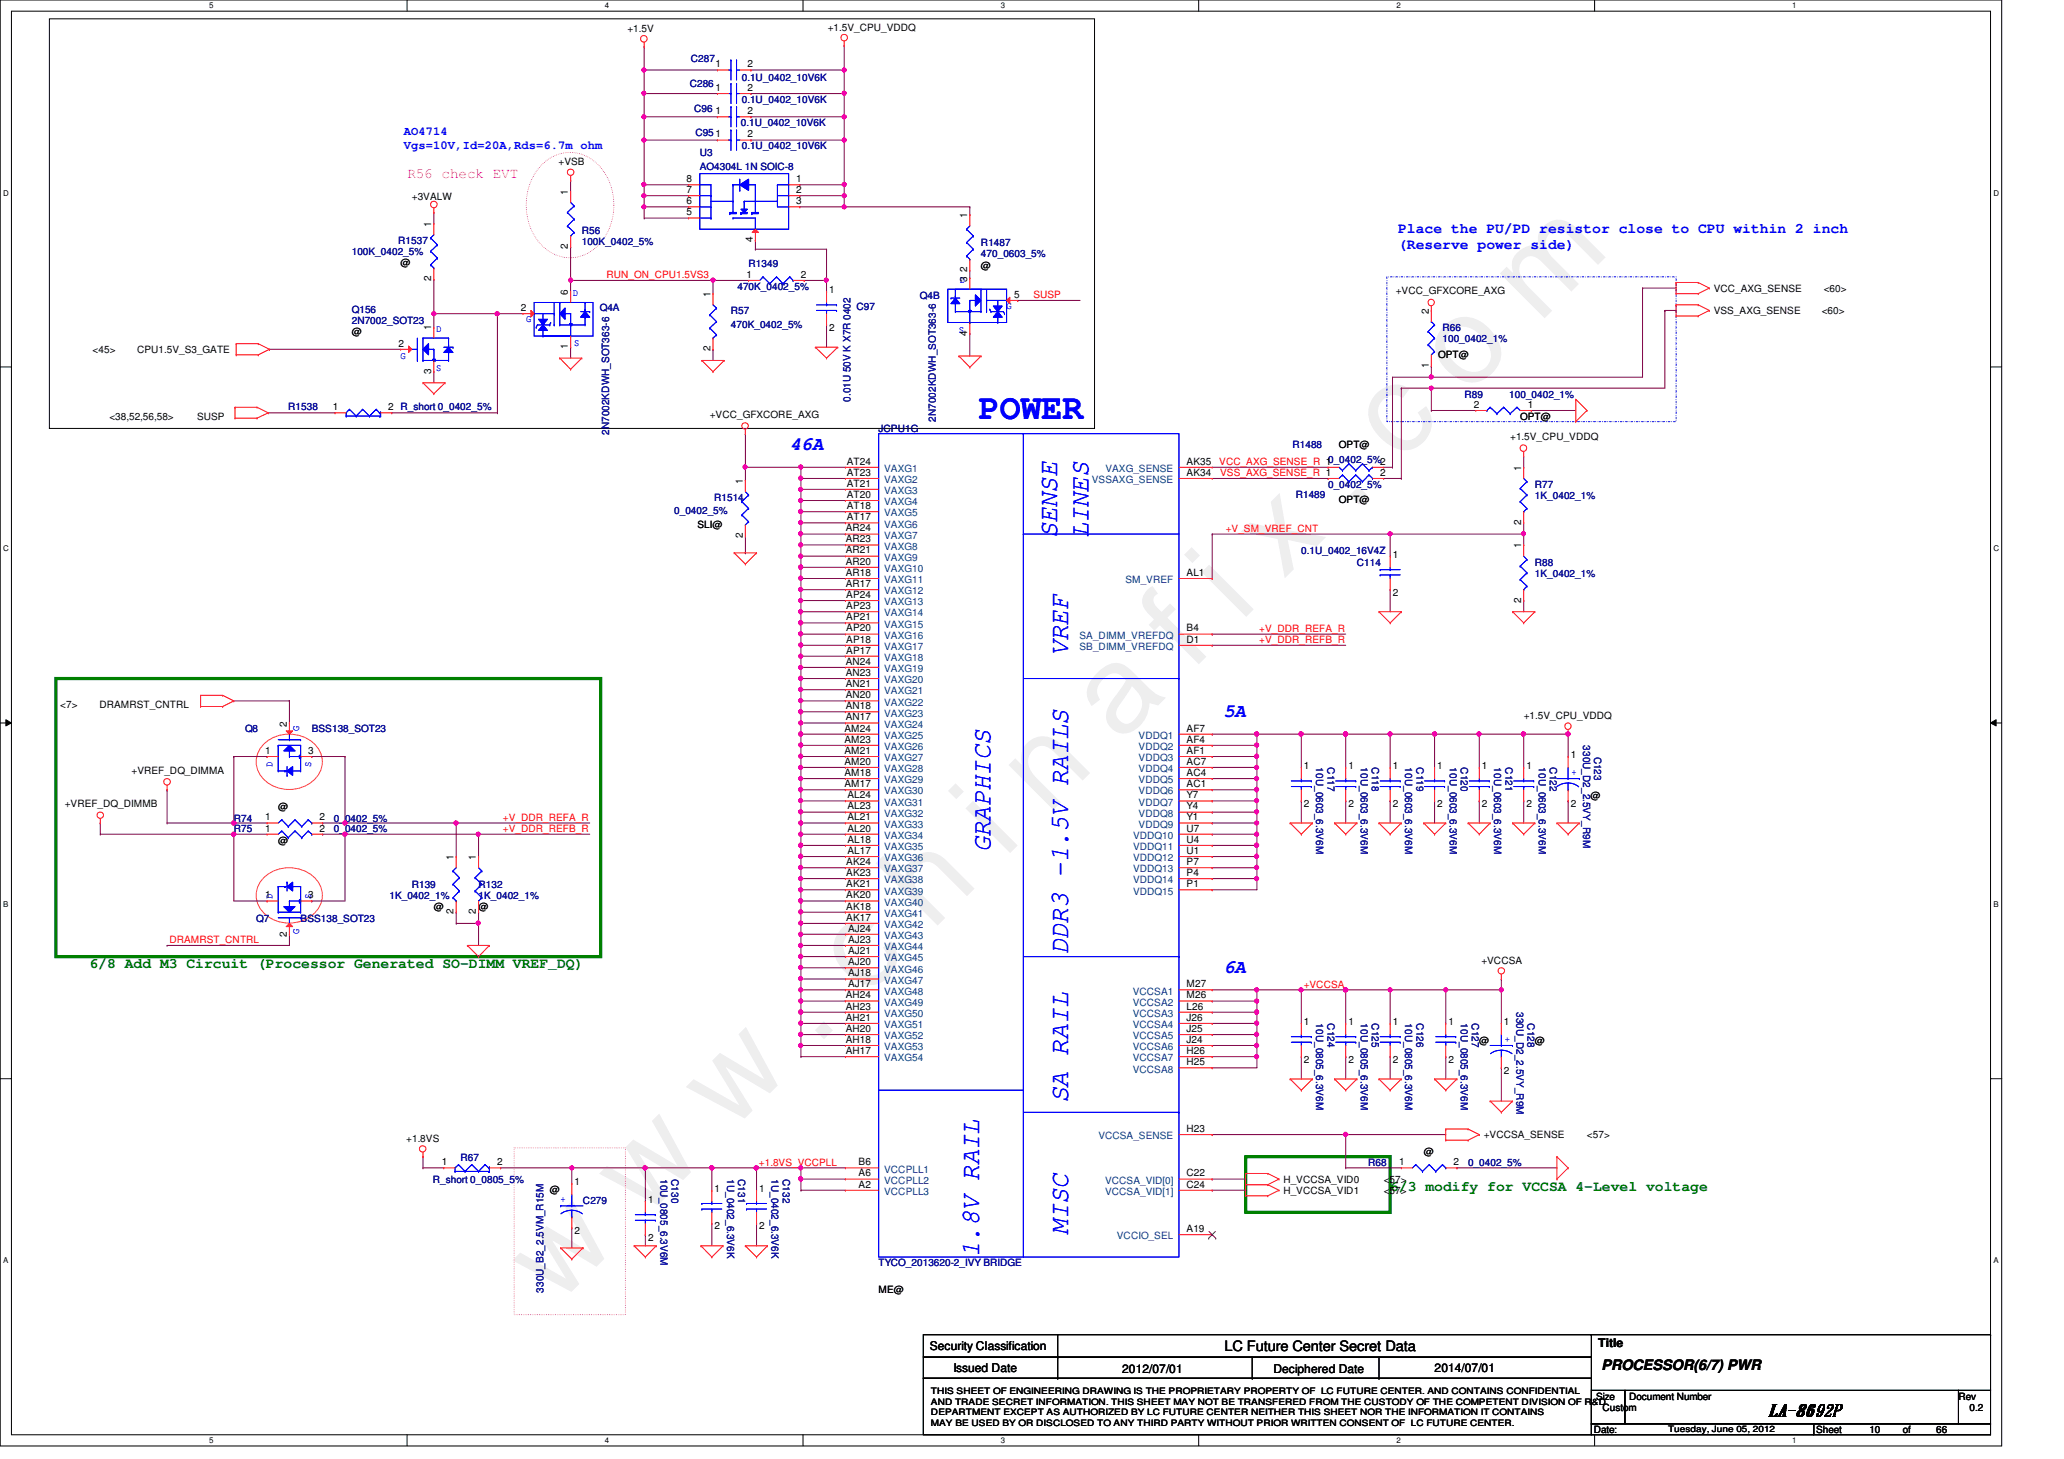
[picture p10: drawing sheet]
<svg xmlns="http://www.w3.org/2000/svg" width="297mm" height="210mm" viewBox="0 0 297 210" stroke-linecap="round" stroke-linejoin="round" font-family="sans-serif">
<defs><g id="words">
<text font-size="17.6" fill="#f0f" x="80.1" y="188" transform="rotate(-45 80.1 188)">w w w . c h i n a f i x . c o m</text>
<text font-size="5.1" fill="#00f" x="140.9" y="60.3">POWER</text>
<g font-size="3.8" fill="#00f">
<text x="152.1" y="77.5" transform="rotate(-90 152.1 77.5)">SENSE</text>
<text x="156.6" y="77.5" transform="rotate(-90 156.6 77.5)">LINES</text>
<text x="153.7" y="94.4" transform="rotate(-90 153.7 94.4)">VREF</text>
<text x="142.5" y="122.6" transform="rotate(-90 142.5 122.6)">GRAPHICS</text>
<text x="153.7" y="137.3" transform="rotate(-90 153.7 137.3)">DDR3 -1.5V RAILS</text>
<text x="153.7" y="158.7" transform="rotate(-90 153.7 158.7)">SA RAIL</text>
<text x="153.7" y="177.6" transform="rotate(-90 153.7 177.6)">MISC</text>
<text x="140.9" y="180.8" transform="rotate(-90 140.9 180.8)">1.8V RAIL</text>
</g>
<g font-size="2.7" fill="#00f">
<text x="113.7" y="64.7">46A</text>
<text x="176.1" y="103.2">5A</text>
<text x="176.1" y="140">6A</text>
</g>
<text font-size="2.5" x="254.5" y="203.7">LA-8692P</text>
<text font-size="2.1" fill="#f0f" x="58.6" y="25.6">R56 check EVT</text>
<g font-size="2.1" fill="#00f">
<text x="201.2" y="33.5">Place the PU/PD resistor close to CPU within 2 inch</text>
<text x="201.2" y="35.9">(Reserve power side)</text>
</g>
<g font-size="2.1" fill="#008000">
<text x="12.9" y="139.3">6/8 Add M3 Circuit (Processor Generated SO-DIMM VREF_DQ)</text>
<text x="200.1" y="171.3">6/3 modify for VCCSA 4-Level voltage</text>
</g>
<g font-size="2.1">
<text x="176.2" y="194.4">LC Future Center Secret Data</text>
<text x="230.5" y="197.1">PROCESSOR(6/7) PWR</text>
</g>
<g font-size="1.7" fill="#00f">
<text x="58.1" y="19.4">AO4714</text>
<text x="58.1" y="21.4">Vgs=10V,Id=20A,Rds=6.7m ohm</text>
</g>
<g font-size="1.7">
<text x="133.8" y="194.3">Security Classification</text>
<text x="137.2" y="197.3">Issued Date</text>
<text x="161.5" y="197.5">2012/07/01</text>
<text x="183.3" y="197.5">Deciphered Date</text>
<text x="206.5" y="197.3">2014/07/01</text>
<text x="230" y="193.8">Title</text>
</g>
<g font-size="1.4">
<text x="90.3" y="4.6">+1.5V</text>
<text x="119.1" y="4.4">+1.5V_CPU_VDDQ</text>
<text x="103" y="9.7">1</text>
<text x="107.6" y="9.7">2</text>
<text x="103" y="13.1">1</text>
<text x="103" y="16.4">1</text>
<text x="107.6" y="13.1">2</text>
<text x="107.6" y="16.4">2</text>
<text x="80.4" y="23.7">+VSB</text>
<text x="107.6" y="19.8">2</text>
<text x="59.3" y="28.7">+3VALW</text>
<text x="81.7" y="28" transform="rotate(-90 81.7 28)">1</text>
<text x="98.8" y="27.8">7</text>
<text x="98.8" y="26.2">8</text>
<text x="98.8" y="29.4">6</text>
<text x="114.6" y="26.2">1</text>
<text x="114.6" y="27.8">2</text>
<text x="114.6" y="29.4">3</text>
<text x="62.1" y="32.7" transform="rotate(-90 62.1 32.7)">1</text>
<text x="81.7" y="35.9" transform="rotate(-90 81.7 35.9)">2</text>
<text x="98.8" y="31">5</text>
<text x="108.3" y="34.9" transform="rotate(-90 108.3 34.9)">4</text>
<text x="139.2" y="31.4" transform="rotate(-90 139.2 31.4)">1</text>
<text x="57.7" y="38.3">@</text>
<text x="62.1" y="40.5" transform="rotate(-90 62.1 40.5)">2</text>
<text x="107.4" y="40">1</text>
<text x="115.2" y="40">2</text>
<text x="139.2" y="40.5" transform="rotate(-90 139.2 40.5)">3</text>
<text x="139.2" y="39.2" transform="rotate(-90 139.2 39.2)">2</text>
<text x="141.2" y="38.7">@</text>
<text x="246.6" y="42">VCC_AXG_SENSE</text>
<text x="262.5" y="42">&lt;60&gt;</text>
<text x="62.1" y="47.5" transform="rotate(-90 62.1 47.5)">1</text>
<text x="75" y="44.7">2</text>
<text x="81.7" y="42.4" transform="rotate(-90 81.7 42.4)">6</text>
<text x="102.2" y="42.8" transform="rotate(-90 102.2 42.8)">1</text>
<text x="119.3" y="42.1">1</text>
<text x="119.3" y="47.6">2</text>
<text x="146" y="42.8">5</text>
<text x="200.9" y="42.3">+VCC_GFXCORE_AXG</text>
<text x="205.6" y="45.2" transform="rotate(-90 205.6 45.2)">2</text>
<text x="246.6" y="45.2">VSS_AXG_SENSE</text>
<text x="262.2" y="45.2">&lt;60&gt;</text>
<text x="13.3" y="50.8">&lt;45&gt;</text>
<text x="19.7" y="50.8">CPU1.5V_S3_GATE</text>
<text x="50.6" y="48.3">@</text>
<text x="57.4" y="49.9">2</text>
<text x="62.1" y="53.8" transform="rotate(-90 62.1 53.8)">3</text>
<text x="81.7" y="50.2" transform="rotate(-90 81.7 50.2)">1</text>
<text x="102.2" y="50.5" transform="rotate(-90 102.2 50.5)">2</text>
<text x="139.2" y="48.3" transform="rotate(-90 139.2 48.3)">4</text>
<text x="205.6" y="53" transform="rotate(-90 205.6 53)">1</text>
<text x="207" y="51.4">OPT@</text>
<text x="47.9" y="59">1</text>
<text x="55.9" y="59">2 R_short 0_0402_5%</text>
<text x="212.1" y="58.7">2</text>
<text x="219.9" y="58.7">1</text>
<text x="15.7" y="60.4">&lt;38,52,56,58&gt;</text>
<text x="28.4" y="60.4">SUSP</text>
<text x="102.1" y="60.1">+VCC_GFXCORE_AXG</text>
<text x="192.7" y="64.4">OPT@</text>
<text x="217.3" y="63.3">+1.5V_CPU_VDDQ</text>
<text x="218.8" y="60.4">OPT@</text>
<text x="106.9" y="69.6" transform="rotate(-90 106.9 69.6)">1</text>
<text x="121.9" y="66.8">AT24</text>
<text x="121.9" y="68.5">AT23</text>
<text x="121.9" y="70">AT21</text>
<text x="121.9" y="71.6">AT20</text>
<text x="170.8" y="68.5">AK34</text>
<text x="170.8" y="66.8">AK35</text>
<text x="198.6" y="68.5">2</text>
<text x="218.9" y="67.7" transform="rotate(-90 218.9 67.7)">1</text>
<text x="100.4" y="75.9">SLI@</text>
<text x="106.9" y="77.4" transform="rotate(-90 106.9 77.4)">2</text>
<text x="121.7" y="76.5">AR24</text>
<text x="121.9" y="73.2">AT18</text>
<text x="121.9" y="74.8">AT17</text>
<text x="192.7" y="72.4">OPT@</text>
<text x="218.9" y="75.5" transform="rotate(-90 218.9 75.5)">2</text>
<text x="121.7" y="78">AR23</text>
<text x="121.7" y="79.6">AR21</text>
<text x="121.7" y="81.2">AR20</text>
<text x="121.7" y="82.8">AR18</text>
<text x="170.8" y="82.8">AL1</text>
<text x="200.4" y="80.2">1</text>
<text x="218.9" y="78.9" transform="rotate(-90 218.9 78.9)">1</text>
<text x="121.7" y="84.5">AR17</text>
<text x="121.8" y="86">AP24</text>
<text x="121.8" y="87.6">AP23</text>
<text x="121.8" y="89.2">AP21</text>
<text x="200.4" y="85.7">2</text>
<text x="218.9" y="86.7" transform="rotate(-90 218.9 86.7)">2</text>
<text x="121.7" y="95.6">AN24</text>
<text x="121.8" y="90.8">AP20</text>
<text x="121.8" y="92.5">AP18</text>
<text x="121.8" y="94">AP17</text>
<text x="170.8" y="90.8">B4</text>
<text x="170.8" y="92.5">D1</text>
<text x="8.7" y="101.9">&lt;7&gt;</text>
<text x="14.3" y="101.9">DRAMRST_CNTRL</text>
<text x="121.7" y="97.2">AN23</text>
<text x="121.7" y="98.8">AN21</text>
<text x="121.7" y="100.5">AN20</text>
<text x="41.3" y="104.5" transform="rotate(-90 41.3 104.5)">2</text>
<text x="121.5" y="105.2">AM24</text>
<text x="121.5" y="106.8">AM23</text>
<text x="121.7" y="102">AN18</text>
<text x="121.7" y="103.6">AN17</text>
<text x="170.8" y="105.2">AF7</text>
<text x="170.8" y="106.8">AF4</text>
<text x="219.3" y="103.5">+1.5V_CPU_VDDQ</text>
<text x="18.9" y="111.3">+VREF_DQ_DIMMA</text>
<text x="38.1" y="108.5">1</text>
<text x="44.4" y="108.5">3</text>
<text x="121.5" y="108.5">AM21</text>
<text x="121.5" y="110">AM20</text>
<text x="121.5" y="111.6">AM18</text>
<text x="121.5" y="113.2">AM17</text>
<text x="170.8" y="108.5">AF1</text>
<text x="170.8" y="110">AC7</text>
<text x="170.8" y="111.6">AC4</text>
<text x="170.8" y="113.2">AC1</text>
<text x="187.7" y="110.6">1</text>
<text x="194.1" y="110.6">1</text>
<text x="200.4" y="110.6">1</text>
<text x="206.8" y="110.6">1</text>
<text x="213.3" y="110.6">1</text>
<text x="219.7" y="110.6">1</text>
<text x="226.1" y="109">1</text>
<text x="9.3" y="116.1">+VREF_DQ_DIMMB</text>
<text x="38.1" y="119.6">1</text>
<text x="38.1" y="118">1</text>
<text x="40" y="116.6">@</text>
<text x="46" y="119.6">2</text>
<text x="46" y="118">2</text>
<text x="122" y="114.9">AL24</text>
<text x="122" y="116.5">AL23</text>
<text x="122" y="118">AL21</text>
<text x="122" y="119.6">AL20</text>
<text x="170.8" y="114.9">Y7</text>
<text x="170.8" y="116.5">Y4</text>
<text x="170.8" y="118">Y1</text>
<text x="170.8" y="119.6">U7</text>
<text x="187.7" y="116.1">2</text>
<text x="194.1" y="116.1">2</text>
<text x="200.4" y="116.1">2</text>
<text x="206.8" y="116.1">2</text>
<text x="213.3" y="116.1">2</text>
<text x="219.7" y="116.1">2</text>
<text x="226.1" y="116.1">2</text>
<text x="228.9" y="115">@</text>
<text x="40" y="121.4">@</text>
<text x="65.3" y="123.7" transform="rotate(-90 65.3 123.7)">1</text>
<text x="68.5" y="123.7" transform="rotate(-90 68.5 123.7)">1</text>
<text x="121.8" y="124.5">AK24</text>
<text x="122" y="121.2">AL18</text>
<text x="122" y="122.9">AL17</text>
<text x="170.8" y="121.2">U4</text>
<text x="170.8" y="122.9">U1</text>
<text x="170.8" y="124.5">P7</text>
<text x="38.1" y="129.2">1</text>
<text x="44.4" y="129.2">3</text>
<text x="62.4" y="131">@</text>
<text x="65.3" y="131.5" transform="rotate(-90 65.3 131.5)">2</text>
<text x="68.5" y="131.5" transform="rotate(-90 68.5 131.5)">2</text>
<text x="68.9" y="131">@</text>
<text x="121.8" y="126">AK23</text>
<text x="121.8" y="127.6">AK21</text>
<text x="121.8" y="129.2">AK20</text>
<text x="121.8" y="130.9">AK18</text>
<text x="170.8" y="126">P4</text>
<text x="170.8" y="127.6">P1</text>
<text x="41.3" y="134.7" transform="rotate(-90 41.3 134.7)">2</text>
<text x="121.8" y="132.5">AK17</text>
<text x="122" y="134">AJ24</text>
<text x="122" y="135.6">AJ23</text>
<text x="122" y="137.2">AJ21</text>
<text x="121.7" y="143.6">AH24</text>
<text x="122" y="138.9">AJ20</text>
<text x="122" y="140.5">AJ18</text>
<text x="122" y="142">AJ17</text>
<text x="170.8" y="142">M27</text>
<text x="170.8" y="143.6">M26</text>
<text x="213.2" y="138.6">+VCCSA</text>
<text x="121.7" y="145.2">AH23</text>
<text x="121.7" y="146.9">AH21</text>
<text x="121.7" y="148.5">AH20</text>
<text x="170.8" y="145.2">L26</text>
<text x="170.8" y="146.9">J26</text>
<text x="170.8" y="148.5">J25</text>
<text x="187.7" y="147.4">1</text>
<text x="194.1" y="147.4">1</text>
<text x="200.4" y="147.4">1</text>
<text x="208.4" y="147.4">1</text>
<text x="216.4" y="147.4">1</text>
<text x="121.7" y="150">AH18</text>
<text x="121.7" y="151.6">AH17</text>
<text x="170.8" y="150">J24</text>
<text x="170.8" y="151.6">H26</text>
<text x="170.8" y="153.2">H25</text>
<text x="187.7" y="152.9">2</text>
<text x="194.1" y="152.9">2</text>
<text x="200.4" y="152.9">2</text>
<text x="208.4" y="152.9">2</text>
<text x="212.9" y="150.2">@</text>
<text x="216.4" y="154.5">2</text>
<text x="220.9" y="150.2">@</text>
<text x="58.5" y="164.3">+1.8VS</text>
<text x="63.6" y="167.6">1</text>
<text x="71.5" y="167.6">2</text>
<text x="123.6" y="167.6">B6</text>
<text x="170.8" y="162.9">H23</text>
<text x="201.4" y="167.6">1</text>
<text x="204.9" y="166.2">@</text>
<text x="209.2" y="167.6">2</text>
<text x="213.5" y="163.8">+VCCSA_SENSE</text>
<text x="228.4" y="163.8">&lt;57&gt;</text>
<text x="79.1" y="171.6">@</text>
<text x="82.7" y="170.5">1</text>
<text x="93.3" y="173">1</text>
<text x="102.8" y="171.4">1</text>
<text x="109.3" y="171.4">1</text>
<text x="123.6" y="169.2">A6</text>
<text x="123.6" y="170.9">A2</text>
<text x="170.8" y="170.9">C24</text>
<text x="170.8" y="169.2">C22</text>
<text x="184.7" y="171.8">H_VCCSA_VID1</text>
<text x="184.7" y="170.2">H_VCCSA_VID0</text>
<text x="199.1" y="171.8">&lt;57&gt;</text>
<text x="199.1" y="170.2">&lt;57&gt;</text>
<text x="82.7" y="177.5">2</text>
<text x="93.3" y="178.5">2</text>
<text x="102.8" y="176.9">2</text>
<text x="109.3" y="176.9">2</text>
<text x="170.8" y="177.2">A19</text>
<text x="126.4" y="186">ME@</text>
<text x="229.7" y="201.4">Size</text>
<text x="230.6" y="203">Custom</text>
<text x="234.5" y="201.4">Document Number</text>
<text x="281.9" y="201.4">Rev</text>
<text x="283.5" y="203">0.2</text>
<text x="229.4" y="206.2">Date:</text>
<text x="261.4" y="206.2">Sheet</text>
<text x="269" y="206.2">10</text>
<text x="273.9" y="206.2">of</text>
<text x="278.6" y="206.2">66</text>
</g>
<g font-size="1.4" fill="#000080">
<text x="99.4" y="8.9">C287</text>
<text x="106.8" y="11.6">0.1U_0402_10V6K</text>
<text x="99.3" y="12.6">C286</text>
<text x="99.9" y="16.1">C96</text>
<text x="106.8" y="14.8">0.1U_0402_10V6K</text>
<text x="100.1" y="19.6">C951</text>
<text x="100.7" y="22.5">U3</text>
<text x="106.6" y="18.2">0.1U_0402_10V6K</text>
<text x="106.8" y="21.5">0.1U_0402_10V6K</text>
<text x="100.7" y="24.4">AO4304L 1N SOIC-8</text>
<text x="57.3" y="35.1">R1537</text>
<text x="83.7" y="33.7">R56</text>
<text x="83.7" y="35.3">100K_0402_5%</text>
<text x="141.2" y="35.4">R1487</text>
<text x="50.6" y="36.7">100K_0402_5%</text>
<text x="106.1" y="41.7">470K_0402_5%</text>
<text x="107.7" y="38.5">R1349</text>
<text x="141.2" y="37">470_0603_5%</text>
<text x="50.6" y="45">Q156</text>
<text x="50.6" y="46.7">2N7002_SOT23</text>
<text x="86.3" y="44.7">Q4A</text>
<text x="105.2" y="45.2">R57</text>
<text x="105.2" y="47.1">470K_0402_5%</text>
<text x="123.3" y="44.6">C97</text>
<text x="132.4" y="43">Q4B</text>
<text x="207.6" y="47.6">R66</text>
<text x="207.6" y="49.2">100_0402_1%</text>
<text x="41.5" y="59">R1538</text>
<text x="122.4" y="57.8" transform="rotate(-90 122.4 57.8)">0.01U 50V K X7R 0402</text>
<text x="210.8" y="57.2">R89</text>
<text x="217.2" y="57.2">100_0402_1%</text>
<text x="87.7" y="62.6" transform="rotate(-90 87.7 62.6)">2N7002KDWH_SOT363-6</text>
<text x="126.4" y="62.2">JCPU1G</text>
<text x="134.7" y="60.7" transform="rotate(-90 134.7 60.7)">2N7002KDWH_SOT363-6</text>
<text x="186" y="64.4">R1488</text>
<text x="186.5" y="71.6">R1489</text>
<text x="191.1" y="70.2">0_0402_5%</text>
<text x="220.9" y="70.2">R77</text>
<text x="220.9" y="71.8">1K_0402_1%</text>
<text x="97" y="74">0_0402_5%</text>
<text x="102.8" y="72.1">R1514</text>
<text x="187.3" y="79.8">0.1U_0402_16V4Z</text>
<text x="195.3" y="81.4">C114</text>
<text x="220.9" y="81.4">R88</text>
<text x="220.9" y="83">1K_0402_1%</text>
<text x="35.3" y="105.4">Q8</text>
<text x="44.9" y="105.4">BSS138_SOT23</text>
<text x="227.8" y="107.2" transform="rotate(90 227.8 107.2)">330U_D2_2.5VY_R9M</text>
<text x="189.4" y="110.4" transform="rotate(90 189.4 110.4)">10U_0603_6.3V6M</text>
<text x="191" y="110.4" transform="rotate(90 191 110.4)">C117</text>
<text x="195.8" y="110.4" transform="rotate(90 195.8 110.4)">10U_0603_6.3V6M</text>
<text x="197.4" y="110.4" transform="rotate(90 197.4 110.4)">C118</text>
<text x="202.2" y="110.4" transform="rotate(90 202.2 110.4)">10U_0603_6.3V6M</text>
<text x="203.8" y="110.4" transform="rotate(90 203.8 110.4)">C119</text>
<text x="208.7" y="110.4" transform="rotate(90 208.7 110.4)">10U_0603_6.3V6M</text>
<text x="210.2" y="110.4" transform="rotate(90 210.2 110.4)">C120</text>
<text x="215" y="110.4" transform="rotate(90 215 110.4)">10U_0603_6.3V6M</text>
<text x="216.7" y="110.4" transform="rotate(90 216.7 110.4)">C121</text>
<text x="221.4" y="110.4" transform="rotate(90 221.4 110.4)">10U_0603_6.3V6M</text>
<text x="223.1" y="110.4" transform="rotate(90 223.1 110.4)">C122</text>
<text x="229.4" y="108.8" transform="rotate(90 229.4 108.8)">C123</text>
<text x="33.7" y="119.8">R75</text>
<text x="33.7" y="118.2">R74</text>
<text x="48" y="119.8">0_0402_5%</text>
<text x="48" y="118.2">0_0402_5%</text>
<text x="56" y="129.4">1K_0402_1%</text>
<text x="59.3" y="127.8">R139</text>
<text x="68.9" y="127.8">R132</text>
<text x="68.9" y="129.4">1K_0402_1%</text>
<text x="36.9" y="132.6">Q7</text>
<text x="43.3" y="132.6">BSS138_SOT23</text>
<text x="189.4" y="147.2" transform="rotate(90 189.4 147.2)">10U_0805_6.3V6M</text>
<text x="191" y="147.2" transform="rotate(90 191 147.2)">C124</text>
<text x="195.8" y="147.2" transform="rotate(90 195.8 147.2)">10U_0805_6.3V6M</text>
<text x="197.4" y="147.2" transform="rotate(90 197.4 147.2)">C125</text>
<text x="202.2" y="147.2" transform="rotate(90 202.2 147.2)">10U_0805_6.3V6M</text>
<text x="203.8" y="147.2" transform="rotate(90 203.8 147.2)">C126</text>
<text x="210.2" y="147.2" transform="rotate(90 210.2 147.2)">10U_0805_6.3V6M</text>
<text x="211.8" y="147.2" transform="rotate(90 211.8 147.2)">C127</text>
<text x="218.2" y="145.6" transform="rotate(90 218.2 145.6)">330U_D2_2.5VY_R9M</text>
<text x="219.8" y="147.2" transform="rotate(90 219.8 147.2)">C128</text>
<text x="66.3" y="167">R67</text>
<text x="196.9" y="167.8">R68</text>
<text x="211.3" y="167.8">0_0402_5%</text>
<text x="62.3" y="170.2">R_short 0_0805_5%</text>
<text x="83.9" y="173.2">C279</text>
<text x="95" y="169.6" transform="rotate(90 95 169.6)">10U_0805_6.3V6M</text>
<text x="96.6" y="169.6" transform="rotate(90 96.6 169.6)">C130</text>
<text x="104.6" y="169.6" transform="rotate(90 104.6 169.6)">1U_0402_6.3V6K</text>
<text x="106.2" y="169.6" transform="rotate(90 106.2 169.6)">C131</text>
<text x="111" y="169.6" transform="rotate(90 111 169.6)">1U_0402_6.3V6K</text>
<text x="112.6" y="169.6" transform="rotate(90 112.6 169.6)">C132</text>
<text x="78.2" y="186" transform="rotate(-90 78.2 186)">330U_B2_2.5VM_R15M</text>
<text x="126.4" y="182.2">TYCO_2013620-2_IVY BRIDGE</text>
</g>
<g font-size="1.4" fill="#f00">
<text x="87.3" y="40">RUN_ON_CPU1.5VS3</text>
<text x="148.7" y="42.9">SUSP</text>
<text x="175.5" y="66.9">VCC_AXG_SENSE_R 10_0402_5%2</text>
<text x="175.6" y="68.5">VSS_AXG_SENSE_R 1</text>
<text x="176.4" y="76.5">+V_SM_VREF_CNT</text>
<text x="181.2" y="90.9">+V_DDR_REFA_R</text>
<text x="181.2" y="92.5">+V_DDR_REFB_R</text>
<text x="72.4" y="118.1">+V_DDR_REFA_R</text>
<text x="72.4" y="119.7">+V_DDR_REFB_R</text>
<text x="24.4" y="135.7">DRAMRST_CNTRL</text>
<text x="187.6" y="142.1">+VCCSA</text>
<text x="109.2" y="167.7">+1.8VS_VCCPLL</text>
</g>
<g font-size="1.4" fill="#00f">
<text x="138.1" y="40.7">D</text>
<text x="62.8" y="47.8">D</text>
<text x="75.7" y="46.3">G</text>
<text x="82.5" y="42.6">D</text>
<text x="138" y="47.9">S</text>
<text x="144.9" y="44.4">G</text>
<text x="57.7" y="51.6">G</text>
<text x="62.8" y="53.3">S</text>
<text x="82.6" y="49.8">S</text>
<text x="43" y="105.2" transform="rotate(-90 43 105.2)">G</text>
<text x="39.2" y="110.3" transform="rotate(-90 39.2 110.3)">D</text>
<text x="44.8" y="110.3" transform="rotate(-90 44.8 110.3)">S</text>
<text x="226.1" y="111.5">+</text>
<text x="39.2" y="129.3" transform="rotate(-90 39.2 129.3)">D</text>
<text x="44.8" y="129.3" transform="rotate(-90 44.8 129.3)">S</text>
<text x="43" y="134.4" transform="rotate(-90 43 134.4)">G</text>
<text x="216.6" y="149.9">+</text>
<text x="80.7" y="172.9">+</text>
</g>
<g font-size="1.4" fill="#004080">
<text x="127.3" y="67.9">VAXG1</text>
<text x="127.3" y="69.5">VAXG2</text>
<text x="127.3" y="71.1">VAXG3</text>
<text x="157.1" y="69.5">VSSAXG_SENSE</text>
<text x="159.1" y="67.9">VAXG_SENSE</text>
<text x="127.3" y="72.7">VAXG4</text>
<text x="127.3" y="74.3">VAXG5</text>
<text x="127.3" y="75.9">VAXG6</text>
<text x="127.3" y="77.5">VAXG7</text>
<text x="127.3" y="79.1">VAXG8</text>
<text x="127.3" y="80.7">VAXG9</text>
<text x="127.3" y="82.3">VAXG10</text>
<text x="127.3" y="83.9">VAXG11</text>
<text x="162" y="83.9">SM_VREF</text>
<text x="127.3" y="85.5">VAXG12</text>
<text x="127.3" y="87.1">VAXG13</text>
<text x="127.3" y="88.7">VAXG14</text>
<text x="127.3" y="90.3">VAXG15</text>
<text x="127.3" y="91.9">VAXG16</text>
<text x="127.3" y="93.5">VAXG17</text>
<text x="127.3" y="95.1">VAXG18</text>
<text x="155.4" y="91.9">SA_DIMM_VREFDQ</text>
<text x="155.4" y="93.5">SB_DIMM_VREFDQ</text>
<text x="127.3" y="96.7">VAXG19</text>
<text x="127.3" y="98.3">VAXG20</text>
<text x="127.3" y="99.9">VAXG21</text>
<text x="127.3" y="101.5">VAXG22</text>
<text x="127.3" y="103.1">VAXG23</text>
<text x="127.3" y="104.7">VAXG24</text>
<text x="127.3" y="106.3">VAXG25</text>
<text x="127.3" y="107.9">VAXG26</text>
<text x="163.9" y="106.3">VDDQ1</text>
<text x="163.9" y="107.9">VDDQ2</text>
<text x="127.3" y="109.5">VAXG27</text>
<text x="127.3" y="111.1">VAXG28</text>
<text x="127.3" y="112.7">VAXG29</text>
<text x="163.9" y="109.5">VDDQ3</text>
<text x="163.9" y="111.1">VDDQ4</text>
<text x="163.9" y="112.7">VDDQ5</text>
<text x="127.3" y="114.3">VAXG30</text>
<text x="127.3" y="115.9">VAXG31</text>
<text x="127.3" y="117.5">VAXG32</text>
<text x="127.3" y="119.1">VAXG33</text>
<text x="163.9" y="114.3">VDDQ6</text>
<text x="163.9" y="115.9">VDDQ7</text>
<text x="163.9" y="117.5">VDDQ8</text>
<text x="163.9" y="119.1">VDDQ9</text>
<text x="127.3" y="120.7">VAXG34</text>
<text x="127.3" y="122.3">VAXG35</text>
<text x="127.3" y="123.9">VAXG36</text>
<text x="127.3" y="125.5">VAXG37</text>
<text x="163.1" y="122.3">VDDQ11</text>
<text x="163.1" y="123.9">VDDQ12</text>
<text x="163.1" y="125.5">VDDQ13</text>
<text x="163.1" y="120.7">VDDQ10</text>
<text x="127.3" y="127.1">VAXG38</text>
<text x="127.3" y="128.7">VAXG39</text>
<text x="127.3" y="130.3">VAXG40</text>
<text x="127.3" y="131.9">VAXG41</text>
<text x="163.1" y="127.1">VDDQ14</text>
<text x="163.1" y="128.7">VDDQ15</text>
<text x="127.3" y="133.5">VAXG42</text>
<text x="127.3" y="135.1">VAXG43</text>
<text x="127.3" y="136.7">VAXG44</text>
<text x="127.3" y="138.3">VAXG45</text>
<text x="127.3" y="139.9">VAXG46</text>
<text x="127.3" y="141.5">VAXG47</text>
<text x="127.3" y="143.1">VAXG48</text>
<text x="163" y="143.1">VCCSA1</text>
<text x="127.3" y="144.7">VAXG49</text>
<text x="127.3" y="146.3">VAXG50</text>
<text x="127.3" y="147.9">VAXG51</text>
<text x="127.3" y="149.5">VAXG52</text>
<text x="163" y="144.7">VCCSA2</text>
<text x="163" y="146.3">VCCSA3</text>
<text x="163" y="147.9">VCCSA4</text>
<text x="163" y="149.5">VCCSA5</text>
<text x="127.3" y="151.1">VAXG53</text>
<text x="127.3" y="152.7">VAXG54</text>
<text x="163" y="151.1">VCCSA6</text>
<text x="163" y="152.7">VCCSA7</text>
<text x="163" y="154.3">VCCSA8</text>
<text x="158.1" y="163.9">VCCSA_SENSE</text>
<text x="127.3" y="168.7">VCCPLL1</text>
<text x="127.3" y="170.3">VCCPLL2</text>
<text x="127.3" y="171.9">VCCPLL3</text>
<text x="159" y="171.9">VCCSA_VID[1]</text>
<text x="159" y="170.3">VCCSA_VID[0]</text>
<text x="160.7" y="178.3">VCCIO_SEL</text>
</g>
<g font-size="1.3">
<text x="134" y="200.6">THIS SHEET OF ENGINEERING DRAWING IS THE PROPRIETARY PROPERTY OF LC FUTURE CENTER. AND CONTAINS CONFIDENTIAL</text>
<text x="134" y="202.1">AND TRADE SECRET INFORMATION. THIS SHEET MAY NOT BE TRANSFERED FROM THE CUSTODY OF THE COMPETENT DIVISION OF R&amp;D</text>
<text x="134" y="203.6">DEPARTMENT EXCEPT AS AUTHORIZED BY LC FUTURE CENTER NEITHER THIS SHEET NOR THE INFORMATION IT CONTAINS</text>
<text x="134" y="205.1">MAY BE USED BY OR DISCLOSED TO ANY THIRD PARTY WITHOUT PRIOR WRITTEN CONSENT OF LC FUTURE CENTER.</text>
<text x="240.1" y="206">Tuesday, June 05, 2012</text>
</g>
<g font-size="1.1">
<text x="30.1" y="1.1">5</text>
<text x="87" y="1.1">4</text>
<text x="144" y="1.1">3</text>
<text x="201" y="1.1">2</text>
<text x="257.9" y="1.1">1</text>
<text x=".5" y="28.2">D</text>
<text x="286.9" y="28.2">D</text>
<text x=".5" y="79.3">C</text>
<text x="286.9" y="79.3">C</text>
<text x=".5" y="130.6">B</text>
<text x="286.9" y="130.6">B</text>
<text x=".5" y="181.7">A</text>
<text x="286.9" y="181.7">A</text>
<text x="30.1" y="207.6">5</text>
<text x="87" y="207.6">4</text>
<text x="144" y="207.6">3</text>
<text x="201" y="207.6">2</text>
<text x="257.9" y="207.6">1</text>
</g>
</g></defs>
<path d="M0 0h288.1v208h-288.1zM1.6 1.6h284.9v204.8h-284.9z" fill="none" stroke="#000" stroke-width=".14"/>
<g fill="#fff">
<path d="M30.1 .2h.6v1.2h-.6z"/>
<path d="M30.1 206.6h.6v1.2h-.6z"/>
</g>
<path d="M58.6 0v1.6M58.6 206.4v1.6" fill="none" stroke="#000" stroke-width=".14"/>
<g fill="#fff">
<path d="M87 .2h.6v1.2h-.6z"/>
<path d="M87 206.6h.6v1.2h-.6z"/>
</g>
<path d="M115.6 0v1.6M115.6 206.4v1.6" fill="none" stroke="#000" stroke-width=".14"/>
<g fill="#fff">
<path d="M144 .2h.6v1.2h-.6z"/>
<path d="M144 206.6h.6v1.2h-.6z"/>
</g>
<path d="M172.5 0v1.6M172.5 206.4v1.6" fill="none" stroke="#000" stroke-width=".14"/>
<g fill="#fff">
<path d="M201 .2h.5v1.2h-.5z"/>
<path d="M201 206.6h.5v1.2h-.5z"/>
</g>
<path d="M229.5 0v1.6M229.5 206.4v1.6" fill="none" stroke="#000" stroke-width=".14"/>
<g fill="#fff">
<path d="M257.9 .2h.6v1.2h-.6z"/>
<path d="M257.9 206.6h.6v1.2h-.6z"/>
<path d="M.5 27.2h.7v1.2h-.7z"/>
<path d="M286.9 27.2h.8v1.2h-.8z"/>
<path d="M.5 78.4h.7v1.1h-.7z"/>
<path d="M286.9 78.4h.8v1.1h-.8z"/>
</g>
<path d="M0 52.8h1.6M286.5 52.8h1.6" fill="none" stroke="#000" stroke-width=".14"/>
<g fill="#fff">
<path d="M.5 129.6h.7v1.2h-.7z"/>
<path d="M286.9 129.6h.7v1.2h-.7z"/>
</g>
<path d="M0 104h1.6M.8 103.5l.8 .5-.8 .4zM286.5 104l.8-.5v.9zM286.5 104h1.6" fill="none" stroke="#000" stroke-width=".14"/>
<path d="M.8 103.5l.8 .5-.8 .4zM286.5 104l.8-.5v.9z" fill="#000"/>
<g fill="#fff">
<path d="M.5 180.8h.7v1.1h-.7z"/>
<path d="M286.9 180.8h.7v1.1h-.7z"/>
</g>
<path d="M7.1 2.7h150.4v58.9h-150.4zM0 155.2h1.6M286.5 155.2h1.6" fill="none" stroke="#000" stroke-width=".14"/>
<path d="M77.9 23.8a5.6 5.6 0 0 1 8.9 .7 8.5 8.5 0 0 1-1.3 11.4 5.6 5.6 0 0 1-8.2-1.4 8.7 8.7 0 0 1 .6-10.7z" fill="none" stroke="#f0f" stroke-width=".14" stroke-dasharray="0 .3"/>
<path d="M38 107a5.2 5.2 0 0 1 8.1 1.2 3.7 3.7 0 0 1-2.1 4.8 5.1 5.1 0 0 1-6.8-2 3.5 3.5 0 0 1 .8-4zM38 126.3a5.2 5.2 0 0 1 8.1 1.1 3.7 3.7 0 0 1-2.1 4.8 5.1 5.1 0 0 1-6.8-2 3.5 3.5 0 0 1 .8-3.9z" fill="none" stroke="#ff8000" stroke-width=".14"/>
<path d="M8 97.6h78.4v40h-78.4z" fill="none" stroke="#008000" stroke-width=".47"/>
<path d="M199.6 39.8h41.6v20.9h-41.6z" fill="none" stroke="#00f" stroke-width=".14" stroke-dasharray=".3 .3 0 .3"/>
<path d="M46.4 120h.1M46.4 120h3.3M49.7 120h.1M49.7 120v9.6M60.9 166.4h.1M60.9 168h.1M60.9 166.4v1.6M60.9 168h3" fill="none" stroke="#800040" stroke-width=".14"/>
<circle cx="49.6" cy="120" r=".31" fill="#f0f"/>
<circle cx="49.6" cy="120" r=".31" fill="none" stroke="#f0f" stroke-width=".14"/>
<path d="M65.7 118.4h.1M65.7 118.4h19.2M44.9 129.6h.1M44.9 129.6h4.8" fill="none" stroke="#800040" stroke-width=".14"/>
<circle cx="65.6" cy="118.4" r=".31" fill="#f0f"/>
<circle cx="65.6" cy="118.4" r=".31" fill="none" stroke="#f0f" stroke-width=".14"/>
<path d="M33.7 108.8h4.7M38.4 108.8h.1M14.4 120h.1M14.4 120h19.3M24 136h.1M24 136h17.7M33.7 120h.1M33.7 120v9.6" fill="none" stroke="#800040" stroke-width=".14"/>
<circle cx="33.6" cy="120" r=".31" fill="#f0f"/>
<circle cx="33.6" cy="120" r=".31" fill="none" stroke="#f0f" stroke-width=".14"/>
<path d="M33.7 118.4h.1M33.7 118.4h4.7" fill="none" stroke="#800040" stroke-width=".14"/>
<circle cx="33.6" cy="118.4" r=".31" fill="#f0f"/>
<circle cx="33.6" cy="118.4" r=".31" fill="none" stroke="#f0f" stroke-width=".14"/>
<g fill="none" stroke="#800040" stroke-width=".14">
<path d="M14.4 118.4h.1M14.4 118.4v1.6M24 113.6h.1M24 118.4h.1M24 113.6v4.8M33.7 108.8h.1M33.7 108.8v9.6h-9.7M33.7 100.8h8M41.7 100.8h.1M41.7 100.8v3.2M44.9 108.8h.1M44.9 108.8h4.8"/>
<path d="M46.4 118.4h.1M46.4 118.4h19.3M49.7 108.8h.1M49.7 118.4h.1M49.7 108.8v9.6M65.7 118.4h.1M65.7 118.4v4.8M33.7 120h.1M33.7 120h4.7M65.7 132.8h.1M65.7 131.2h.1M65.7 132.8h3.2"/>
<path d="M65.7 131.2v1.6"/>
</g>
<circle cx="49.6" cy="118.4" r=".31" fill="#f0f"/>
<circle cx="49.6" cy="118.4" r=".31" fill="none" stroke="#f0f" stroke-width=".14"/>
<path d="M92.7 20.2h.1M92.7 20.2v6.4M33.7 129.6h4.7M38.4 129.6h.1M41.7 134.4h.1M41.7 134.4v1.6M49.7 120h.1M49.7 120h19.2" fill="none" stroke="#800040" stroke-width=".14"/>
<circle cx="92.7" cy="20.1" r=".3" fill="#f0f"/>
<circle cx="92.7" cy="20.1" r=".3" fill="none" stroke="#f0f" stroke-width=".14"/>
<path d="M108.1 20.2h.1M108.1 20.2h13.4M121.5 20.2h.1M121.5 20.2v6.4" fill="none" stroke="#800040" stroke-width=".14"/>
<circle cx="121.5" cy="20.1" r=".3" fill="#f0f"/>
<circle cx="121.5" cy="20.1" r=".3" fill="none" stroke="#f0f" stroke-width=".14"/>
<path d="M108.1 16.8h.1M108.1 16.8h13.4" fill="none" stroke="#800040" stroke-width=".14"/>
<circle cx="121.5" cy="16.8" r=".3" fill="#f0f"/>
<circle cx="121.5" cy="16.8" r=".3" fill="none" stroke="#f0f" stroke-width=".14"/>
<path d="M108.1 13.5h.1M108.1 13.5h13.4" fill="none" stroke="#800040" stroke-width=".14"/>
<circle cx="121.5" cy="13.4" r=".3" fill="#f0f"/>
<circle cx="121.5" cy="13.4" r=".3" fill="none" stroke="#f0f" stroke-width=".14"/>
<path d="M92.7 16.8h.1M92.7 16.8v3.4M108.1 10.1h.1M121.5 6.6h.1M121.5 6.6v3.5h-13.4M92.7 20.2h.1M92.7 20.2h10.5" fill="none" stroke="#800040" stroke-width=".14"/>
<circle cx="92.7" cy="16.8" r=".3" fill="#f0f"/>
<circle cx="92.7" cy="16.8" r=".3" fill="none" stroke="#f0f" stroke-width=".14"/>
<path d="M92.7 16.8h.1M92.7 13.5h.1M92.7 16.8h10.5M92.7 13.5v3.3" fill="none" stroke="#800040" stroke-width=".14"/>
<circle cx="92.7" cy="13.4" r=".3" fill="#f0f"/>
<circle cx="92.7" cy="13.4" r=".3" fill="none" stroke="#f0f" stroke-width=".14"/>
<path d="M92.7 13.5h.1M92.7 10.1h.1M92.7 13.5h10.5M92.7 10.1v3.4" fill="none" stroke="#800040" stroke-width=".14"/>
<circle cx="92.7" cy="10.1" r=".3" fill="#f0f"/>
<circle cx="92.7" cy="10.1" r=".3" fill="none" stroke="#f0f" stroke-width=".14"/>
<path d="M92.7 10.1h.1M92.7 6.7h.1M92.7 10.1h10.5M92.7 6.7v3.4M121.5 16.8h.1M121.5 13.5h.1M121.5 10.1h.1M121.5 10.1v10.1" fill="none" stroke="#800040" stroke-width=".14"/>
<circle cx="121.5" cy="10.1" r=".3" fill="#f0f"/>
<circle cx="121.5" cy="10.1" r=".3" fill="none" stroke="#f0f" stroke-width=".14"/>
<g fill="none" stroke="#800040" stroke-width=".14">
<path d="M62.4 30.6h.1M62.4 30.6v1.6M38.8 50.2h.1M38.8 50.2h18.9M62.4 45.1h.1M62.4 53.5h.1M62.4 45.1v2M62.4 53.5v1.6M62.4 45.1h9.2M206 54.3h30.4M236.4 41.4h4.8M239.6 44.7h.1"/>
<path d="M239.6 44.7v11.1h-33.6M239.6 44.7h1.6"/>
</g>
<circle cx="62.4" cy="45.1" r=".3" fill="#f0f"/>
<circle cx="62.4" cy="45.1" r=".3" fill="none" stroke="#f0f" stroke-width=".14"/>
<path d="M38.6 59.4h.1M38.6 59.4h9.6M56.4 59.4h.1M56.4 59.4h15.2M62.4 40.2h.1M62.4 40.2v4.9" fill="none" stroke="#800040" stroke-width=".14"/>
<g fill="none" stroke="#f00" stroke-width=".14">
<path d="M92.7 6.7h.1M92.7 6.1v.6M103.2 13.5h.1M103.2 13.5h1.7M106.5 13.5h1.6M108.1 13.5h.1M121.5 6.6h.1M121.5 5.9v.7M62.4 30.6h.1M62.4 29.9v.7M103.2 20.2h.1M103.2 20.2h1.7"/>
<path d="M106.5 20.2h1.6M108.1 20.2h.1M33.8 58.6h.1M33.8 58.6h3.2M33.8 58.6v1.6M34 51.1h.1M34 49.4h.1M34 49.4h3.2M34 51.1h3.2M34 49.4v1.7M37 58.6h.1M37 58.6l1.6 .8"/>
<path d="M37.2 49.4h.1M37.2 51.1h.1M37.2 49.4l1.6 .8M38.6 59.4h.1M38.6 59.4l-1.6 .8M38.8 50.2h.1M38.8 50.2l-1.6 .9M48.2 59.4h.1M48.2 59.4h1.6M54.8 59.4h1.6M56.4 59.4h.1M60.9 55.1h.1"/>
<path d="M60.9 55.1h3.1M60.9 55.1l1.5 1.5M62.4 56.6h.1M64 55.1h.1M64 55.1l-1.6 1.5M241.2 40.6h.1M241.2 42.2h.1M241.2 43.9h.1M241.2 45.5h.1M241.2 40.6h3.2M241.2 40.6v1.6M241.2 43.9v1.6"/>
<path d="M241.2 42.2h3.2M241.2 43.9h3.2M241.2 45.5h3.2M244.4 40.6h.1M244.4 42.2h.1M244.4 43.9h.1M244.4 45.5h.1M244.4 40.6l1.6 .8M244.4 43.9l1.6 .8M246 41.4h.1M246 44.7h.1M246 41.4l-1.6 .8"/>
<path d="M246 44.7l-1.6 .8M33.8 60.2h.1M33.8 60.2h3.2M37 60.2h.1M14.4 118.4h.1M14.4 117.8v.6M24 113.6h.1M24 113v.6M28.9 100h.1M28.9 101.6h.1M28.9 101.6h3.1M28.9 100h3.1"/>
<path d="M28.9 100v1.6M32 101.6h.1M32 100h.1M32 100l1.7 .8M33.7 100.8h.1M33.7 100.8l-1.7 .8M67.3 136h.1M67.3 136h3.1M67.3 136l1.6 1.6M60.9 166.4h.1M60.9 165.8v.6"/>
<circle cx="92.7" cy="5.6" r=".47"/>
<circle cx="121.5" cy="5.4" r=".47"/>
<circle cx="62.4" cy="29.4" r=".47"/>
<circle cx="14.4" cy="117.3" r=".46"/>
<circle cx="24" cy="112.5" r=".47"/>
<circle cx="60.8" cy="165.3" r=".46"/>
</g>
<g fill="none" stroke="#000" stroke-width=".14">
<path d="M132.9 192h96.1v3.2h-96.1zM132.9 195.2h96.1v3.1h-96.1zM132.9 198.3h96.1v8.1h-96.1zM152.2 195.2h.1M152.2 198.3h.1M152.2 192v6.3M180.2 198.3h.1M180.2 195.2v3.1M198.5 198.3h.1M198.5 195.2v3.1M228.9 192h57.6M286.5 192h.1"/>
<path d="M286.5 192v8M229 200h4.8v4.9h-4.8zM229 204.9h32v1.5h-32zM233.8 200h48.1v4.9h-48.1zM261 204.9h25.5v1.5h-25.5zM281.9 200h4.6v4.9h-4.6z"/>
</g>
<g fill="none" stroke="#00f" stroke-width=".14">
<path d="M104.9 13.5h.3M105.2 13.5h.1M105.2 12h.1M105.2 18.7h.1M105.2 12v2.9M105.2 18.7v2.9M106 12h.1M106 13.5h.1M106 18.7h.1M106 13.5h.5M106 12v2.9M106 18.7v2.9"/>
<path d="M104.9 20.2h.3M105.2 20.2h.1M106 20.2h.1M106 20.2h.5M49.8 59.9h.1M49.8 59.9h4.8M50.3 58.9h.1M50.3 58.9l-.5 .5v.5M50.3 58.9l1 1M51.3 59.9h.1M52.2 58.9h.1M52.2 58.9l-.9 1"/>
<path d="M52.2 58.9l1 1M53.2 59.9h.1M54.1 58.9h.1M54.1 58.9l-.9 1M54.1 58.9l.5 .5M54.6 59.4h.1M54.6 59.9h.1M54.8 59.9h.1M54.8 59.2v.7"/>
</g>
<path d="M60.9 50.2l.8-.8v1.7z" fill="#00f"/>
<path d="M60.9 50.2l.8-.8v1.7z" fill="none" stroke="#00f" stroke-width=".14"/>
<path d="M64.6 50l.6 .7h-1.3z" fill="#00f"/>
<g fill="none" stroke="#00f" stroke-width=".14">
<path d="M59.3 50.2h.8M60.1 50.2h.1M60.1 51.9h.1M60.1 48.6v3.3M60.9 48.6h.1M60.9 51.9h.1M60.9 48.6h3.7M60.9 48.6v3.3M60.9 51.9h3.7M61.7 50.2h.1M61.7 50.2h.7M62.3 51.7h.1"/>
<path d="M62.3 51.7v.2M62.3 51.7h.3M62.4 51.9h.1M62.4 50.2h.1M62.4 50.2v1.7M62.6 51.7h.1M62.6 51.9h.1M62.6 51.7v.2M63.9 50h1.3M64.6 50l.6 .7h-1.3zM64.6 48.6h.1M64.6 49.6h.1"/>
<path d="M64.6 51.9h.1M64.6 50.7h.1M64.6 48.6v1.4M64.6 50.7v1.2M65.2 50h.1"/>
</g>
<path d="M60.9 50.2l.8-.8v1.7z" fill="#00f"/>
<path d="M60.9 50.2l.8-.8v1.7z" fill="none" stroke="#00f" stroke-width=".14"/>
<path d="M64.6 50l.6 .7h-1.3z" fill="#00f"/>
<g fill="none" stroke="#00f" stroke-width=".14">
<path d="M59.3 50.2h.8M60.1 50.2h.1M60.1 51.9h.1M60.1 48.6v3.3M60.9 48.6h.1M60.9 51.9h.1M60.9 48.6h3.7M60.9 48.6v3.3M60.9 51.9h3.7M61.7 50.2h.1M61.7 50.2h.7M62.3 51.7h.1"/>
<path d="M62.3 51.7v.2M62.3 51.7h.3M62.4 51.9h.1M62.4 50.2h.1M62.4 50.2v1.7M62.6 51.7h.1M62.6 51.9h.1M62.6 51.7v.2M63.9 50h1.3M64.6 50l.6 .7h-1.3zM64.6 48.6h.1M64.6 49.6h.1"/>
<path d="M64.6 51.9h.1M64.6 50.7h.1M64.6 48.6v1.4M64.6 50.7v1.2M65.2 50h.1"/>
</g>
<path d="M58.8 49.8l.5 .4-.5 .5z" fill="#f00"/>
<g fill="none" stroke="#f00" stroke-width=".14">
<path d="M103.2 10.1h.1M103.2 10.1h1.7M106.5 10.1h1.6M108.1 10.1h.1M62.4 32.2h.1M62.4 32.2v1.6M62.4 38.6v1.6M57.7 50.2h.1M57.7 50.2h1.6M58.8 49.8l.5 .4-.5 .5zM62.4 47.1h.1M62.4 53.5h.1"/>
<path d="M62.4 40.2h.1M62.4 47.1v1.5M62.4 51.9v1.6"/>
</g>
<g fill="none" stroke="#00f" stroke-width=".14">
<path d="M104.9 10.1h.3M105.2 10.1h.1M105.2 8.6h.1M105.2 8.6v2.9M106 8.6h.1M106 10.1h.1M106 10.1h.5M106 8.6v2.9M62 34.2h.1M62 36.2h.1M62 38.1h.1M62 34.2l.9 1"/>
<path d="M62 36.2l.9 .9M62 38.1l.4 .5M62.4 38.6h.1M62.4 33.8l-.4 .4M62.9 35.2h.1M62.9 37.1h.1M62.9 35.2l-.9 1M62.9 37.1l-.9 1"/>
</g>
<path d="M40.8 108l.9-.8 .8 .8z" fill="#00f"/>
<path d="M40.8 108l.9-.8 .8 .8z" fill="none" stroke="#00f" stroke-width=".14"/>
<path d="M41.3 110.9l.8-.6v1.2z" fill="#00f"/>
<g fill="none" stroke="#00f" stroke-width=".14">
<path d="M40 107.2h.1M40 110.9h.1M40 107.2v3.7M40 107.2h3.3M40 106.4h3.3M40 110.9h1.3M41 110.9h.1M41.3 110.9l.8-.6v1.2zM41.3 111.5h.1M41.3 110.3v1.2M41.7 108.8h.1M41.7 108h.1"/>
<path d="M41.7 106.4h.1M41.7 108.8h1.6M41.7 105.6v.8M41.7 108v.8M42.1 110.9h.1M42.1 110.9h1.2M43.1 108.7h.1M43.1 109h.1M43.1 108.7h.2M43.1 108.7v.3M43.1 109h.2M43.3 107.2h.1"/>
<path d="M43.3 108.8h.1M43.3 106.4h.1M43.3 110.9h.1M43.3 109h.1M43.3 107.2v3.7"/>
</g>
<path d="M40.8 108l.9-.8 .8 .8z" fill="#00f"/>
<path d="M40.8 108l.9-.8 .8 .8z" fill="none" stroke="#00f" stroke-width=".14"/>
<path d="M41.3 110.9l.8-.6v1.2z" fill="#00f"/>
<g fill="none" stroke="#00f" stroke-width=".14">
<path d="M40 107.2h.1M40 110.9h.1M40 107.2v3.7M40 107.2h3.3M40 106.4h3.3M40 110.9h1.3M41 110.9h.1M41.3 110.9l.8-.6v1.2zM41.3 111.5h.1M41.3 110.3v1.2M41.7 108.8h.1M41.7 108h.1"/>
<path d="M41.7 106.4h.1M41.7 108.8h1.6M41.7 105.6v.8M41.7 108v.8M42.1 110.9h.1M42.1 110.9h1.2M43.1 108.7h.1M43.1 109h.1M43.1 108.7h.2M43.1 108.7v.3M43.1 109h.2M43.3 107.2h.1"/>
<path d="M43.3 108.8h.1M43.3 106.4h.1M43.3 110.9h.1M43.3 109h.1M43.3 107.2v3.7"/>
</g>
<path d="M41.2 105.2h.9l-.4 .4z" fill="#f00"/>
<g fill="none" stroke="#f00" stroke-width=".14">
<path d="M38.4 108.8h.1M38.4 118.4h.1M38.4 108.8h1.6M38.4 118.4h1.6M41.2 105.2h.9l-.4 .4zM41.7 104h.1M41.7 104v1.6M43.3 108.8h1.6M44.9 108.8h.1M44.9 118.4h1.5M46.4 118.4h.1M38.4 120h.1"/>
<path d="M38.4 120h1.6M44.9 120h1.5M46.4 120h.1"/>
</g>
<g fill="none" stroke="#00f" stroke-width=".14">
<path d="M40.6 119.5h.1M40.6 117.9h.1M40.6 119.5l-.6 .5M40.6 119.5l.9 1M40.6 117.9l-.6 .5M40.6 117.9l.9 1M41.5 118.9h.1M42.5 119.5h.1M42.5 117.9h.1M42.5 119.5l-1 1M42.5 119.5l.9 1M42.5 117.9l-1 1"/>
<path d="M42.5 117.9l.9 1M43.4 118.9h.1M44.4 119.5h.1M44.4 117.9h.1M44.4 119.5l-1 1M44.4 119.5l.5 .5M44.4 117.9l-1 1M44.4 117.9l.5 .5M44.9 118.4h.1M41.5 120.5h.1M43.4 120.5h.1M44.9 120h.1"/>
</g>
<path d="M40.8 130.4h1.7l-.8 .8z" fill="#00f"/>
<path d="M40.8 130.4h1.7l-.8 .8z" fill="none" stroke="#00f" stroke-width=".14"/>
<path d="M41.3 127.6l.8-.7v1.3z" fill="#00f"/>
<g fill="none" stroke="#00f" stroke-width=".14">
<path d="M40 131.2h.1M40 127.6h.1M40 127.6v3.6M40 131.2h3.3M40 132h3.3M40 127.6h1.3M41 127.6h.1M41.3 127.6l.8-.7v1.3zM41.3 126.9h.1M41.3 126.9v1.3M41.7 129.6h.1M41.7 130.4h.1"/>
<path d="M41.7 132h.1M41.7 129.6h1.6M41.7 129.6v.8M41.7 132v.8M42.1 127.6h.1M42.1 127.6h1.2M43.1 129.8h.1M43.1 129.5h.1M43.1 129.8h.2M43.1 129.5v.3M43.1 129.5h.2M43.3 131.2h.1"/>
<path d="M43.3 129.6h.1M43.3 132h.1M43.3 127.6h.1M43.3 129.5h.1M43.3 127.6v3.6"/>
</g>
<path d="M40.8 130.4h1.7l-.8 .8z" fill="#00f"/>
<path d="M40.8 130.4h1.7l-.8 .8z" fill="none" stroke="#00f" stroke-width=".14"/>
<path d="M41.3 127.6l.8-.7v1.3z" fill="#00f"/>
<g fill="none" stroke="#00f" stroke-width=".14">
<path d="M40 131.2h.1M40 127.6h.1M40 127.6v3.6M40 131.2h3.3M40 132h3.3M40 127.6h1.3M41 127.6h.1M41.3 127.6l.8-.7v1.3zM41.3 126.9h.1M41.3 126.9v1.3M41.7 129.6h.1M41.7 130.4h.1"/>
<path d="M41.7 132h.1M41.7 129.6h1.6M41.7 129.6v.8M41.7 132v.8M42.1 127.6h.1M42.1 127.6h1.2M43.1 129.8h.1M43.1 129.5h.1M43.1 129.8h.2M43.1 129.5v.3M43.1 129.5h.2M43.3 131.2h.1"/>
<path d="M43.3 129.6h.1M43.3 132h.1M43.3 127.6h.1M43.3 129.5h.1M43.3 127.6v3.6"/>
</g>
<path d="M41.2 133.3l.5-.5 .4 .5z" fill="#f00"/>
<g fill="none" stroke="#f00" stroke-width=".14">
<path d="M103.2 16.8h.1M103.2 16.8h1.7M106.5 16.8h1.6M108.1 16.8h.1M38.4 129.6h.1M38.4 129.6h1.6M41.2 133.3l.5-.5 .4 .5zM41.7 134.4h.1M41.7 132.8v1.6M43.3 129.6h1.6M44.9 129.6h.1M65.7 123.2h.1"/>
<path d="M65.7 131.2h.1M65.7 123.2v1.6M65.7 129.6v1.6M63.9 168h.1M63.9 168h1.6"/>
</g>
<g fill="none" stroke="#00f" stroke-width=".14">
<path d="M104.9 16.8h.3M105.2 16.8h.1M105.2 15.4h.1M105.2 15.4v2.8M106 15.4h.1M106 16.8h.1M106 16.8h.5M106 15.4v2.8M126.4 62.4h43.3v118.4h-43.3zM147.3 62.4v118.4M65.2 125.3h.1M65.2 127.2h.1"/>
<path d="M65.2 129.2h.1M65.2 125.3l.9 1M65.2 127.2l.9 1M65.2 129.2l.5 .4M65.7 129.6h.1M65.7 124.8l-.5 .5M66.1 126.3h.1M66.1 128.2h.1M66.1 126.3l-.9 .9M66.1 128.2l-.9 1M65.5 168.5h.1M65.5 168.5h4.8"/>
<path d="M66 167.6h.1M66 167.6l-.5 .4v.5M66 167.6l.9 .9M66.9 168.5h.1M67.9 167.6l-1 .9"/>
</g>
<circle cx="49.6" cy="120" r=".31" fill="#f0f"/>
<circle cx="49.6" cy="120" r=".31" fill="none" stroke="#f0f" stroke-width=".14"/>
<circle cx="65.6" cy="118.4" r=".31" fill="#f0f"/>
<circle cx="65.6" cy="118.4" r=".31" fill="none" stroke="#f0f" stroke-width=".14"/>
<circle cx="33.6" cy="120" r=".31" fill="#f0f"/>
<circle cx="33.6" cy="120" r=".31" fill="none" stroke="#f0f" stroke-width=".14"/>
<circle cx="33.6" cy="118.4" r=".31" fill="#f0f"/>
<circle cx="33.6" cy="118.4" r=".31" fill="none" stroke="#f0f" stroke-width=".14"/>
<circle cx="49.6" cy="118.4" r=".31" fill="#f0f"/>
<circle cx="49.6" cy="118.4" r=".31" fill="none" stroke="#f0f" stroke-width=".14"/>
<circle cx="92.7" cy="20.1" r=".3" fill="#f0f"/>
<circle cx="92.7" cy="20.1" r=".3" fill="none" stroke="#f0f" stroke-width=".14"/>
<circle cx="121.5" cy="20.1" r=".3" fill="#f0f"/>
<circle cx="121.5" cy="20.1" r=".3" fill="none" stroke="#f0f" stroke-width=".14"/>
<circle cx="121.5" cy="16.8" r=".3" fill="#f0f"/>
<circle cx="121.5" cy="16.8" r=".3" fill="none" stroke="#f0f" stroke-width=".14"/>
<circle cx="121.5" cy="13.4" r=".3" fill="#f0f"/>
<circle cx="121.5" cy="13.4" r=".3" fill="none" stroke="#f0f" stroke-width=".14"/>
<circle cx="92.7" cy="16.8" r=".3" fill="#f0f"/>
<circle cx="92.7" cy="16.8" r=".3" fill="none" stroke="#f0f" stroke-width=".14"/>
<circle cx="92.7" cy="13.4" r=".3" fill="#f0f"/>
<circle cx="92.7" cy="13.4" r=".3" fill="none" stroke="#f0f" stroke-width=".14"/>
<circle cx="92.7" cy="10.1" r=".3" fill="#f0f"/>
<circle cx="92.7" cy="10.1" r=".3" fill="none" stroke="#f0f" stroke-width=".14"/>
<circle cx="121.5" cy="10.1" r=".3" fill="#f0f"/>
<circle cx="121.5" cy="10.1" r=".3" fill="none" stroke="#f0f" stroke-width=".14"/>
<circle cx="62.4" cy="45.1" r=".3" fill="#f0f"/>
<circle cx="62.4" cy="45.1" r=".3" fill="none" stroke="#f0f" stroke-width=".14"/>
<use href="#words"/>
</svg>
